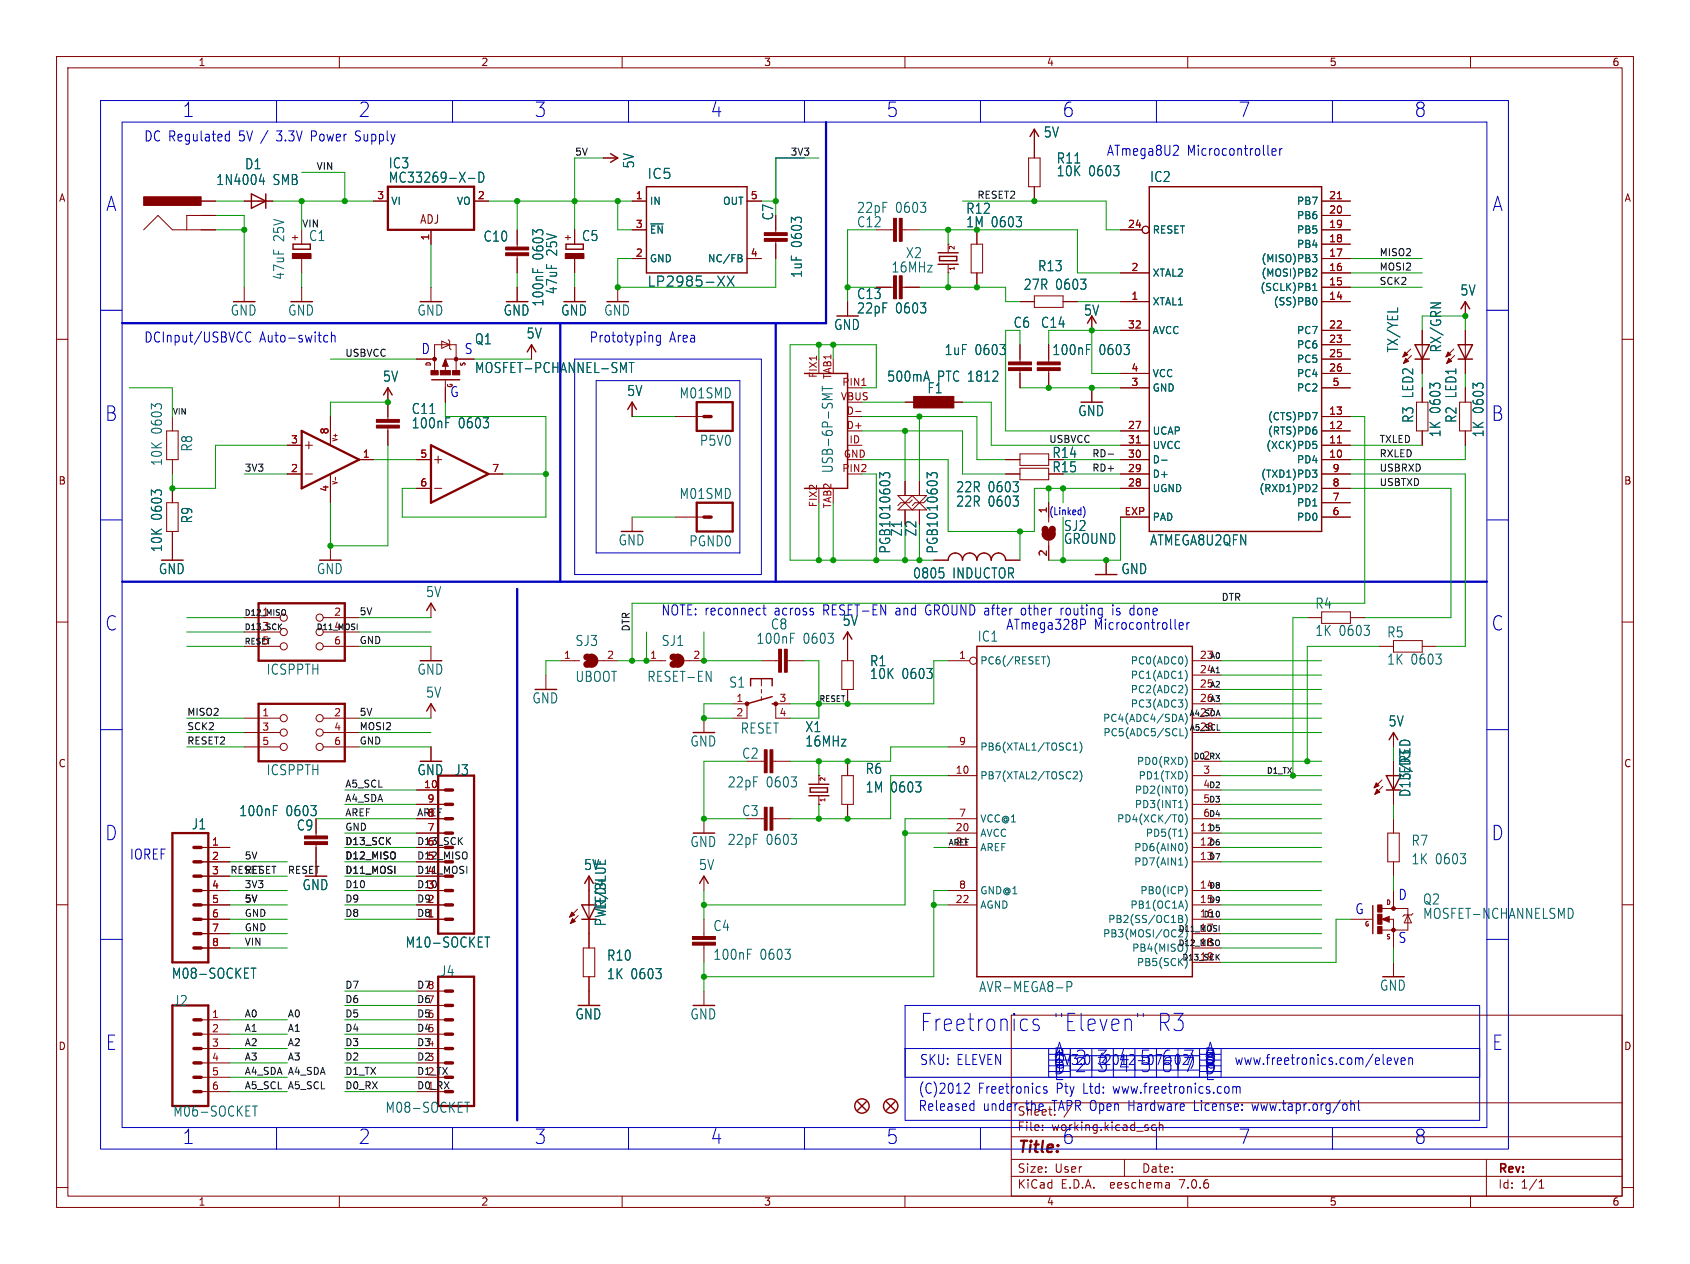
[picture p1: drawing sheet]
<svg xmlns="http://www.w3.org/2000/svg" width="299mm" height="224mm" viewBox="0 0 299 224" stroke-linecap="round" stroke-linejoin="round" font-family="sans-serif">
<defs><g id="words">
<g font-size="4.2" fill="#0000c2">
<text x="162.6" y="182.6">Freetronics</text>
<text x="186.1" y="182.6">&quot;Eleven&quot;</text>
<text x="204.4" y="182.6">R3</text>
</g>
<g font-size="3.5" fill="#0000c2">
<text x="32.2" y="20.9">1</text>
<text x="63.4" y="20.9">2</text>
<text x="94.5" y="20.9">3</text>
<text x="125.6" y="20.9">4</text>
<text x="156.7" y="20.9">5</text>
<text x="187.8" y="20.9">6</text>
<text x="218.9" y="20.9">7</text>
<text x="250.1" y="20.9">8</text>
<text x="18.7" y="37.6">A</text>
<text x="263.8" y="37.6">A</text>
<text x="18.5" y="74.7">B</text>
<text x="263.7" y="74.7">B</text>
<text x="18.5" y="111.7">C</text>
<text x="263.7" y="111.7">C</text>
<text x="18.5" y="148.8">D</text>
<text x="263.7" y="148.8">D</text>
<text x="18.7" y="185.9">E</text>
<text x="263.8" y="185.9">E</text>
<text x="186.2" y="188.2">B</text>
<text x="186.2" y="189.8">1</text>
<text x="186.3" y="191.2">E</text>
<text x="186.3" y="187.2">A</text>
<text x="190" y="189.8">2</text>
<text x="193.9" y="189.8">3</text>
<text x="197.7" y="189.8">4</text>
<text x="201.5" y="188.6">5</text>
<text x="205.3" y="188.6">6</text>
<text x="209.1" y="189.8">7</text>
<text x="212.9" y="188.2">B</text>
<text x="212.9" y="189.8">8</text>
<text x="213" y="191.2">E</text>
<text x="213" y="187.2">A</text>
<text x="32.2" y="202.5">1</text>
<text x="63.4" y="202.5">2</text>
<text x="94.5" y="202.5">3</text>
<text x="125.6" y="202.5">4</text>
<text x="156.7" y="202.5">5</text>
<text x="187.8" y="202.5">6</text>
<text x="218.9" y="202.5">7</text>
<text x="250.1" y="202.5">8</text>
</g>
<text font-size="2.8" fill="#840000" x="179.8" y="204.4">Title:</text>
<g font-size="2.5" fill="#0000c2">
<text x="25.4" y="25.2">DC Regulated</text>
<text x="42.3" y="25.2">5V /</text>
<text x="49.2" y="25.2">3.3V</text>
<text x="55.4" y="25.2">Power</text>
<text x="63.4" y="25.2">Supply</text>
<text x="195.6" y="27.7">ATmega8U2</text>
<text x="209.8" y="27.7">Microcontroller</text>
<text x="25.4" y="60.7">DCInput/USBVCC</text>
<text x="45.8" y="60.7">Auto-switch</text>
<text x="74.4" y="62.7">D</text>
<text x="104.1" y="60.7">Prototyping</text>
<text x="118.3" y="60.7">Area</text>
<text x="116.8" y="109">NOTE: reconnect</text>
<text x="136.9" y="109">across</text>
<text x="145.7" y="109">RESET-EN</text>
<text x="158.6" y="109">and</text>
<text x="164" y="109">GROUND after</text>
<text x="177.8" y="111.5">ATmega328P</text>
<text x="181.3" y="109">other</text>
<text x="188.4" y="109">routing</text>
<text x="193.4" y="111.5">Microcontroller</text>
<text x="197.7" y="109">is done</text>
<text x="22.9" y="152.2">IOREF</text>
<text x="239.5" y="161.8">G</text>
<text x="247.1" y="159.3">D</text>
<text x="247.1" y="166.9">S</text>
<text x="162.6" y="188.5">SKU: ELEVEN</text>
<text x="218.2" y="188.5">www.freetronics.com/eleven</text>
<text x="162.3" y="196.6">Released</text>
<text x="162.3" y="193.6">(C)2012</text>
<text x="172.9" y="193.6">Freetronics</text>
<text x="173.8" y="196.6">under</text>
<text x="181.4" y="196.6">the</text>
<text x="186.2" y="196.6">TAPR Open</text>
<text x="186.8" y="193.6">Pty</text>
<text x="191.6" y="193.6">Ltd:</text>
<text x="197.1" y="193.6">www.freetronics.com</text>
<text x="199.9" y="196.6">Hardware</text>
<text x="211.7" y="196.6">License:</text>
<text x="222.1" y="196.6">www.tapr.org/ohl</text>
</g>
<g font-size="2.5" fill="#006464">
<text x="68.6" y="30">IC3</text>
<text x="112.3" y="29.9" transform="rotate(-90 112.3 29.9)">5V</text>
<text x="184.5" y="24.5">5V</text>
<text x="186.7" y="29.1">R11</text>
<text x="38.2" y="32.9">1N4004</text>
<text x="43.2" y="30.1">D1</text>
<text x="48.2" y="32.9">SMB</text>
<text x="68.6" y="32.5">MC33269-X-D</text>
<text x="114.4" y="31.9">IC5</text>
<text x="186.7" y="31.4">10K</text>
<text x="192.4" y="31.4">0603</text>
<text x="203.3" y="32.4">IC2</text>
<text x="136.9" y="39.1" transform="rotate(-90 136.9 39.1)">C7</text>
<text x="151.4" y="40.4">C12</text>
<text x="151.4" y="37.9">22pF</text>
<text x="158.3" y="37.9">0603</text>
<text x="170.7" y="38">R12</text>
<text x="50.5" y="42.8" transform="rotate(-90 50.5 42.8)">25V</text>
<text x="54.5" y="42.8">C1</text>
<text x="85.4" y="42.9">C10</text>
<text x="96.3" y="46" transform="rotate(-90 96.3 46)">0603</text>
<text x="98.7" y="45.3" transform="rotate(-90 98.7 45.3)">25V</text>
<text x="102.8" y="42.8">C5</text>
<text x="142" y="43.8" transform="rotate(-90 142 43.8)">0603</text>
<text x="160.1" y="45.9">X2</text>
<text x="50.5" y="49.6" transform="rotate(-90 50.5 49.6)">47uF</text>
<text x="98.7" y="52.1" transform="rotate(-90 98.7 52.1)">47uF</text>
<text x="114.4" y="50.9">LP2985-XX</text>
<text x="142" y="49.2" transform="rotate(-90 142 49.2)">1uF</text>
<text x="151.4" y="53.1">C13</text>
<text x="157.5" y="48.4">16MHz</text>
<text x="180.9" y="51.5">27R</text>
<text x="183.4" y="48.2">R13</text>
<text x="186.6" y="51.5">0603</text>
<text x="258.1" y="52.5">5V</text>
<text x="40.7" y="56">GND</text>
<text x="50.9" y="56">GND</text>
<text x="73.7" y="56">GND</text>
<text x="89" y="56">GND</text>
<text x="96.3" y="54.3" transform="rotate(-90 96.3 54.3)">100nF</text>
<text x="99.1" y="56">GND</text>
<text x="106.7" y="56">GND</text>
<text x="147.4" y="58.6">GND</text>
<text x="151.4" y="55.6">22pF</text>
<text x="158.3" y="55.6">0603</text>
<text x="179.1" y="58.2">C6</text>
<text x="184" y="58.2">C14</text>
<text x="191.6" y="56">5V</text>
<text x="83.9" y="61.1">Q1</text>
<text x="93" y="60.1">5V</text>
<text x="166.9" y="63">1uF</text>
<text x="172.3" y="63">0603</text>
<text x="194.3" y="63">0603</text>
<text x="247.4" y="62.4" transform="rotate(-90 247.4 62.4)">TX/YEL</text>
<text x="255" y="62.4" transform="rotate(-90 255 62.4)">RX/GRN</text>
<text x="67.6" y="67.7">5V</text>
<text x="83.9" y="66.2">MOSFET-PCHANNEL-SMT</text>
<text x="110.8" y="70.2">5V</text>
<text x="120" y="70.7">M01SMD</text>
<text x="156.8" y="67.7">500mA</text>
<text x="163.9" y="69.8">F1</text>
<text x="165.7" y="67.7">PTC 1812</text>
<text x="28.8" y="76.8" transform="rotate(-90 28.8 76.8)">0603</text>
<text x="72.7" y="76">100nF</text>
<text x="72.7" y="73.4">C11</text>
<text x="81" y="76">0603</text>
<text x="190.6" y="73.8">GND</text>
<text x="250.1" y="74.9" transform="rotate(-90 250.1 74.9)">R3 LED2</text>
<text x="254.9" y="77.4" transform="rotate(-90 254.9 77.4)">1K 0603</text>
<text x="257.7" y="74.9" transform="rotate(-90 257.7 74.9)">R2 LED1</text>
<text x="262.5" y="77.4" transform="rotate(-90 262.5 77.4)">1K 0603</text>
<text x="28.8" y="82.5" transform="rotate(-90 28.8 82.5)">10K</text>
<text x="34.2" y="80" transform="rotate(-90 34.2 80)">R8</text>
<text x="123.6" y="79.1">P5V0</text>
<text x="147.5" y="83.8" transform="rotate(-90 147.5 83.8)">USB-6P-SMT</text>
<text x="120" y="88.5">M01SMD</text>
<text x="169" y="87.3">22R</text>
<text x="169" y="89.8">22R</text>
<text x="174.7" y="87.3">0603</text>
<text x="174.7" y="89.8">0603</text>
<text x="28.8" y="92" transform="rotate(-90 28.8 92)">0603</text>
<text x="34.2" y="92.7" transform="rotate(-90 34.2 92.7)">R9</text>
<text x="159.7" y="94.9" transform="rotate(-90 159.7 94.9)">Z1</text>
<text x="162.2" y="94.9" transform="rotate(-90 162.2 94.9)">Z2</text>
<text x="188" y="94.1">SJ2</text>
<text x="28" y="101.7">GND</text>
<text x="28.8" y="97.7" transform="rotate(-90 28.8 97.7)">10K</text>
<text x="55.9" y="101.7">GND</text>
<text x="109.3" y="96.7">GND</text>
<text x="121.8" y="96.8">PGND0</text>
<text x="157.6" y="98" transform="rotate(-90 157.6 98)">PGB1010603</text>
<text x="166" y="98" transform="rotate(-90 166 98)">PGB1010603</text>
<text x="188" y="96.4">GROUND</text>
<text x="198.2" y="101.7">GND</text>
<text x="203.3" y="96.7">ATMEGA8U2QFN</text>
<text x="75.2" y="105.8">5V</text>
<text x="161.3" y="102.5">0805</text>
<text x="168.4" y="102.5">INDUCTOR</text>
<text x="232.5" y="107.9">R4</text>
<text x="136.2" y="111.5">C8</text>
<text x="148.9" y="110.9">5V</text>
<text x="172.8" y="113.7">IC1</text>
<text x="232.5" y="112.7">1K 0603</text>
<text x="245.2" y="112.9">R5</text>
<text x="47" y="119.5">ICSPPTH</text>
<text x="73.7" y="119.5">GND</text>
<text x="101.7" y="114.4">SJ3</text>
<text x="116.9" y="114.4">SJ1</text>
<text x="133.7" y="114.1">100nF</text>
<text x="141.9" y="114.1">0603</text>
<text x="153.7" y="118">R1</text>
<text x="245.2" y="117.7">1K 0603</text>
<text x="75.2" y="123.6">5V</text>
<text x="94" y="124.6">GND</text>
<text x="101.7" y="120.8">UBOOT</text>
<text x="114.4" y="120.8">RESET-EN</text>
<text x="128.8" y="121.8">S1</text>
<text x="153.7" y="120.3">10K</text>
<text x="159.4" y="120.3">0603</text>
<text x="130.9" y="129.9">RESET</text>
<text x="142.3" y="129.7">X1</text>
<text x="245.4" y="128.7">5V</text>
<text x="47" y="137.3">ICSPPTH</text>
<text x="73.7" y="137.3">GND</text>
<text x="80.3" y="137.3">J3</text>
<text x="122" y="132.2">GND</text>
<text x="131.1" y="134.4">C2</text>
<text x="142.3" y="132.2">16MHz</text>
<text x="153" y="137.1">R6</text>
<text x="128.6" y="139.5">22pF</text>
<text x="135.4" y="139.5">0603</text>
<text x="153" y="140.4">1M 0603</text>
<text x="249.6" y="141" transform="rotate(-90 249.6 141)">D13/RED</text>
<text x="249.6" y="138.1" transform="rotate(-90 249.6 138.1)">LED3</text>
<text x="33.8" y="146.9">J1</text>
<text x="42.2" y="144.5">100nF</text>
<text x="50.5" y="144.5">0603</text>
<text x="52.4" y="147.1">C9</text>
<text x="128.6" y="149.6">22pF</text>
<text x="131.1" y="144.5">C3</text>
<text x="135.4" y="149.6">0603</text>
<text x="249.5" y="149.8">R7</text>
<text x="103.2" y="154.1">5V</text>
<text x="122" y="150">GND</text>
<text x="123.5" y="154.1">5V</text>
<text x="249.5" y="153.1">1K 0603</text>
<text x="53.4" y="157.6">GND</text>
<text x="107.3" y="161" transform="rotate(-90 107.3 161)">LED4</text>
<text x="251.5" y="160.2">Q2</text>
<text x="71.6" y="167.8">M10-SOCKET</text>
<text x="107.3" y="163.9" transform="rotate(-90 107.3 163.9)">PWR/BLUE</text>
<text x="126" y="164.9">C4</text>
<text x="251.5" y="162.7">MOSFET-NCHANNELSMD</text>
<text x="30.3" y="173.3">M08-SOCKET</text>
<text x="77.7" y="172.9">J4</text>
<text x="107.2" y="170.1">R10</text>
<text x="107.2" y="173.4">1K 0603</text>
<text x="126" y="169.9">100nF</text>
<text x="134.3" y="169.9">0603</text>
<text x="30.5" y="178.1">J2</text>
<text x="173" y="175.7">AVR-MEGA8-P</text>
<text x="243.9" y="175.4">GND</text>
<text x="101.7" y="180.5">GND</text>
<text x="122" y="180.5">GND</text>
<text x="30.5" y="197.7">M06-SOCKET</text>
<text x="68.1" y="197">M08-SOCKET</text>
</g>
<text font-size="2.5" fill="#009600" x="170.7" y="40.4">1M 0603</text>
<g font-size="2.5" fill="#840000">
<text x="82" y="62.7">S</text>
<text x="186" y="63">100nF</text>
<text x="79.5" y="70.4">G</text>
<text x="186" y="81.2">R14</text>
<text x="186" y="83.7">R15</text>
</g>
<g font-size="2.1" fill="#840000">
<text x="74.2" y="39.8">ADJ</text>
<text x="179.8" y="200.2">File:</text>
<text x="185.9" y="200.2">working.kicad_sch</text>
<text x="179.8" y="207.6">Size:</text>
<text x="186.5" y="207.6">User</text>
<text x="201.8" y="207.6">Date:</text>
<text x="264.8" y="207.8">Rev:</text>
<text x="179.8" y="210.4">KiCad</text>
<text x="187.5" y="210.4">E.D.A.</text>
<text x="196.4" y="210.4">eeschema</text>
<text x="208.8" y="210.4">7.0.6</text>
<text x="264.8" y="210.4">Id:</text>
<text x="268.9" y="210.4">1/1</text>
</g>
<g font-size="2.1" fill="#0000c2">
<text x="179.8" y="197.5">Sheet:</text>
<text x="188" y="197.5">/</text>
</g>
<g font-size="1.8" fill="#840000">
<text x="35" y="11.9">1</text>
<text x="85" y="11.9">2</text>
<text x="135" y="11.9">3</text>
<text x="185" y="11.9">4</text>
<text x="235" y="11.9">5</text>
<text x="285" y="11.9">6</text>
<text x="10.3" y="35.9">A</text>
<text x="287.1" y="35.9">A</text>
<text x="52.9" y="42.8" transform="rotate(-90 52.9 42.8)">+</text>
<text x="101.2" y="42.8" transform="rotate(-90 101.2 42.8)">+</text>
<text x="10.3" y="85.9">B</text>
<text x="287.1" y="85.9">B</text>
<text x="10.3" y="135.9">C</text>
<text x="287.1" y="135.9">C</text>
<text x="10.3" y="185.9">D</text>
<text x="287.1" y="185.9">D</text>
<text x="35" y="213.4">1</text>
<text x="85" y="213.4">2</text>
<text x="135" y="213.4">3</text>
<text x="185" y="213.4">4</text>
<text x="235" y="213.4">5</text>
<text x="285" y="213.4">6</text>
</g>
<g font-size="1.8" fill="#a90000">
<text x="66.6" y="35.3">3</text>
<text x="84.4" y="35.3">2</text>
<text x="112.3" y="35.3">1</text>
<text x="132.6" y="35.3">5</text>
<text x="234.9" y="35.3">21</text>
<text x="112.3" y="40.4">3</text>
<text x="199.3" y="40.4">24</text>
<text x="234.9" y="40.4">19</text>
<text x="234.9" y="37.8">20</text>
<text x="75.9" y="42.6" transform="rotate(-90 75.9 42.6)">1</text>
<text x="112.3" y="45.5">2</text>
<text x="132.6" y="45.5">4</text>
<text x="234.9" y="45.5">17</text>
<text x="234.9" y="42.9">18</text>
<text x="200" y="53.1">1</text>
<text x="200" y="48">2</text>
<text x="234.9" y="53.1">14</text>
<text x="234.9" y="50.5">15</text>
<text x="234.9" y="48">16</text>
<text x="199.3" y="58.2">32</text>
<text x="234.9" y="58.2">22</text>
<text x="200" y="65.8">4</text>
<text x="234.9" y="60.7">23</text>
<text x="234.9" y="63.2">25</text>
<text x="234.9" y="65.8">26</text>
<text x="144.5" y="66.9" transform="rotate(-90 144.5 66.9)">FIX1</text>
<text x="147.1" y="67.1" transform="rotate(-90 147.1 67.1)">TAB1</text>
<text x="148.6" y="70.9">VBUS</text>
<text x="148.8" y="68.3">PIN1</text>
<text x="200" y="68.3">3</text>
<text x="235.5" y="68.3">5</text>
<text x="58.2" y="76.9" transform="rotate(-90 58.2 76.9)">8</text>
<text x="149.6" y="75.9">D+</text>
<text x="149.6" y="73.4">D-</text>
<text x="199.3" y="75.9">27</text>
<text x="234.9" y="75.9">12</text>
<text x="234.9" y="73.4">13</text>
<text x="51.4" y="83.6">2</text>
<text x="51.4" y="78.5">3</text>
<text x="64.1" y="81">1</text>
<text x="74.2" y="81">5</text>
<text x="86.9" y="83.6">7</text>
<text x="148.8" y="83.6">PIN2</text>
<text x="149.1" y="81">GND</text>
<text x="150.1" y="78.5">ID</text>
<text x="199.3" y="83.6">29</text>
<text x="199.3" y="81">30</text>
<text x="199.3" y="78.5">31</text>
<text x="234.9" y="81">10</text>
<text x="234.9" y="78.5">11</text>
<text x="235.5" y="83.6">9</text>
<text x="58.2" y="87.1" transform="rotate(-90 58.2 87.1)">4</text>
<text x="74.2" y="86.1">6</text>
<text x="144.5" y="89.8" transform="rotate(-90 144.5 89.8)">FIX2</text>
<text x="147.1" y="90" transform="rotate(-90 147.1 90)">TAB2</text>
<text x="199.3" y="86.1">28</text>
<text x="235.5" y="88.6">7</text>
<text x="235.5" y="86.1">8</text>
<text x="185.2" y="90.9" transform="rotate(-90 185.2 90.9)">1</text>
<text x="198.7" y="91.2">EXP</text>
<text x="235.5" y="91.2">6</text>
<text x="185.2" y="98.5" transform="rotate(-90 185.2 98.5)">2</text>
<text x="59" y="109">2</text>
<text x="59" y="114">6</text>
<text x="99.6" y="116.6">1</text>
<text x="107.2" y="116.6">2</text>
<text x="114.9" y="116.6">1</text>
<text x="122.5" y="116.6">2</text>
<text x="169.5" y="116.6">1</text>
<text x="212" y="116.6">23</text>
<text x="212" y="119.1">24</text>
<text x="130.1" y="124.2">1</text>
<text x="137.7" y="124.2">3</text>
<text x="212" y="121.7">25</text>
<text x="212" y="124.2">26</text>
<text x="46.3" y="126.7">1</text>
<text x="46.3" y="129.3">3</text>
<text x="46.3" y="131.8">5</text>
<text x="59" y="126.7">2</text>
<text x="59" y="129.3">4</text>
<text x="59" y="131.8">6</text>
<text x="130.1" y="126.7">2</text>
<text x="137.7" y="126.7">4</text>
<text x="169.5" y="131.8">9</text>
<text x="168.9" y="136.9">10</text>
<text x="212.7" y="136.9">3</text>
<text x="74.9" y="139.4">10</text>
<text x="75.5" y="142">9</text>
<text x="37.4" y="149.6">1</text>
<text x="75.5" y="149.6">6</text>
<text x="75.5" y="147.1">7</text>
<text x="75.5" y="144.5">8</text>
<text x="168.9" y="147.1">20</text>
<text x="169.5" y="144.5">7</text>
<text x="212" y="147.1">11</text>
<text x="212" y="149.6">12</text>
<text x="37.4" y="152.1">2</text>
<text x="37.4" y="154.7">3</text>
<text x="75.5" y="154.7">4</text>
<text x="75.5" y="152.1">5</text>
<text x="212" y="152.1">13</text>
<text x="37.4" y="157.2">4</text>
<text x="37.4" y="159.8">5</text>
<text x="75.5" y="157.2">3</text>
<text x="75.5" y="159.8">2</text>
<text x="168.9" y="159.8">22</text>
<text x="169.5" y="157.2">8</text>
<text x="212" y="157.2">14</text>
<text x="212" y="159.8">15</text>
<text x="37.4" y="162.3">6</text>
<text x="37.4" y="164.8">7</text>
<text x="37.4" y="167.4">8</text>
<text x="75.5" y="162.3">1</text>
<text x="37.4" y="180.1">1</text>
<text x="37.4" y="182.6">2</text>
<text x="37.4" y="185.2">3</text>
<text x="37.4" y="187.7">4</text>
<text x="37.4" y="190.2">5</text>
<text x="37.4" y="192.8">6</text>
</g>
<g font-size="1.8" fill="#006464">
<text x="69.1" y="36.4">VI</text>
<text x="80.7" y="36.4">VO</text>
<text x="114.8" y="36.4">IN</text>
<text x="114.8" y="41.5">~{EN}</text>
<text x="127.7" y="36.4">OUT</text>
<text x="203.7" y="41.5">RESET</text>
<text x="229.2" y="41.5">PB5</text>
<text x="229.2" y="39">PB6</text>
<text x="229.2" y="36.4">PB7</text>
<text x="114.8" y="46.6">GND</text>
<text x="125.1" y="46.6">NC/FB</text>
<text x="222.9" y="46.6">(MISO)PB3</text>
<text x="229.2" y="44">PB4</text>
<text x="203.7" y="49.1">XTAL2</text>
<text x="222.7" y="51.7">(SCLK)PB1</text>
<text x="222.9" y="49.1">(MOSI)PB2</text>
<text x="203.7" y="54.2">XTAL1</text>
<text x="203.7" y="59.3">AVCC</text>
<text x="225.1" y="54.2">(SS)PB0</text>
<text x="229.2" y="59.3">PC7</text>
<text x="229.2" y="61.8">PC6</text>
<text x="229.2" y="64.4">PC5</text>
<text x="203.7" y="69.4">GND</text>
<text x="203.7" y="66.9">VCC</text>
<text x="229.2" y="66.9">PC4</text>
<text x="229.2" y="69.4">PC2</text>
<text x="203.7" y="77.1">UCAP</text>
<text x="224.1" y="77.1">(RTS)PD6</text>
<text x="224.1" y="74.5">(CTS)PD7</text>
<text x="203.7" y="82.1">D-</text>
<text x="203.7" y="79.6">UVCC</text>
<text x="223.8" y="79.6">(XCK)PD5</text>
<text x="229.2" y="82.1">PD4</text>
<text x="203.7" y="87.2">UGND</text>
<text x="203.7" y="84.7">D+</text>
<text x="222.6" y="87.2">(RXD1)PD2</text>
<text x="222.9" y="84.7">(TXD1)PD3</text>
<text x="229.2" y="89.8">PD1</text>
<text x="203.7" y="92.3">PAD</text>
<text x="229.2" y="92.3">PD0</text>
<text x="173.2" y="117.7">PC6(/RESET)</text>
<text x="199.8" y="117.7">PC0(ADC0)</text>
<text x="199.8" y="120.2">PC1(ADC1)</text>
<text x="199.8" y="122.8">PC2(ADC2)</text>
<text x="199.8" y="125.3">PC3(ADC3)</text>
<text x="194.9" y="127.9">PC4(ADC4/SDA)</text>
<text x="195" y="130.4">PC5(ADC5/SCL)</text>
<text x="173.2" y="132.9">PB6(XTAL1/TOSC1)</text>
<text x="200.9" y="135.5">PD0(RXD)</text>
<text x="173.2" y="138">PB7(XTAL2/TOSC2)</text>
<text x="200.6" y="140.6">PD2(INT0)</text>
<text x="200.6" y="143.1">PD3(INT1)</text>
<text x="201.2" y="138">PD1(TXD)</text>
<text x="173.2" y="148.2">AVCC</text>
<text x="173.2" y="145.6">VCC@1</text>
<text x="197.4" y="145.6">PD4(XCK/T0)</text>
<text x="202.5" y="148.2">PD5(T1)</text>
<text x="173.2" y="150.7">AREF</text>
<text x="200.4" y="150.7">PD6(AIN0)</text>
<text x="200.4" y="153.3">PD7(AIN1)</text>
<text x="173.2" y="160.9">AGND</text>
<text x="173.2" y="158.3">GND@1</text>
<text x="199.8" y="160.9">PB1(OC1A)</text>
<text x="201.5" y="158.3">PB0(ICP)</text>
<text x="194.9" y="166">PB3(MOSI/OC2)</text>
<text x="195.8" y="163.4">PB2(SS/OC1B)</text>
<text x="200.1" y="168.5">PB4(MISO)</text>
<text x="200.9" y="171">PB5(SCK)</text>
</g>
<text font-size="1.8" fill="#0000c2" x="185.4" y="91.2">(Linked)</text>
<g font-size="1.8" fill="#0f0f0f">
<text x="46.3" y="109">1</text>
<text x="46.3" y="111.5">3</text>
<text x="59" y="111.5">4</text>
<text x="46.3" y="114">5</text>
<text x="212" y="126.7">27</text>
<text x="212" y="129.3">28</text>
<text x="212.7" y="134.4">2</text>
<text x="212.7" y="139.4">4</text>
<text x="212.7" y="142">5</text>
<text x="168.9" y="149.6">21</text>
<text x="212.7" y="144.5">6</text>
<text x="212" y="162.3">16</text>
<text x="212" y="164.8">17</text>
<text x="212" y="167.4">18</text>
<text x="212" y="169.9">19</text>
<text x="75.5" y="190.2">2</text>
<text x="75.5" y="192.8">1</text>
</g>
<g font-size="1.7" fill="#0f0f0f">
<text x="101.6" y="27.6">5V</text>
<text x="139.7" y="27.6">3V3</text>
<text x="55.9" y="30.1">VIN</text>
<text x="172.7" y="35.2">RESET2</text>
<text x="53.3" y="40.3">VIN</text>
<text x="243.8" y="45.4">MISO2</text>
<text x="243.8" y="47.9">MOSI2</text>
<text x="243.8" y="50.5">SCK2</text>
<text x="61" y="63.2">USBVCC</text>
<text x="43.2" y="83.5">3V3</text>
<text x="185.4" y="78.4">USBVCC</text>
<text x="193" y="83.5">RD+</text>
<text x="193" y="80.9">RD-</text>
<text x="243.8" y="80.9">RXLED</text>
<text x="243.8" y="83.5">USBRXD</text>
<text x="243.8" y="78.4">TXLED</text>
<text x="243.8" y="86">USBTXD</text>
<text x="215.9" y="106.3">DTR</text>
<text x="63.5" y="108.9">5V</text>
<text x="63.5" y="114">GND</text>
<text x="111.4" y="111.8" transform="rotate(-90 111.4 111.8)">DTR</text>
<text x="33" y="131.7">RESET2</text>
<text x="33" y="129.2">SCK2</text>
<text x="33" y="126.7">MISO2</text>
<text x="63.5" y="131.7">GND</text>
<text x="63.5" y="129.2">MOSI2</text>
<text x="63.5" y="126.7">5V</text>
<text x="61" y="139.4">A5_SCL</text>
<text x="61" y="141.9">A4_SDA</text>
<text x="61" y="144.4">AREF</text>
<text x="61" y="149.5">D13_SCK</text>
<text x="61" y="147">GND</text>
<text x="73.7" y="144.4">AREF</text>
<text x="73.7" y="149.5">D13_SCK</text>
<text x="40.6" y="154.6">RESET</text>
<text x="43.2" y="152.1">5V</text>
<text x="43.2" y="154.6">RESET</text>
<text x="50.8" y="154.6">RESET</text>
<text x="61" y="152.1">D12_MISO</text>
<text x="61" y="154.6">D11_MOSI</text>
<text x="73.7" y="152.1">D12_MISO</text>
<text x="73.7" y="154.6">D11_MOSI</text>
<text x="43.2" y="157.1">3V3</text>
<text x="43.2" y="159.7">5V</text>
<text x="61" y="157.1">D10</text>
<text x="61" y="159.7">D9</text>
<text x="73.7" y="159.7">D92</text>
<text x="73.7" y="157.1">D10</text>
<text x="43.2" y="167.3">VIN</text>
<text x="43.2" y="164.8">GND</text>
<text x="43.2" y="162.2">GND</text>
<text x="61" y="162.2">D8</text>
<text x="73.7" y="162.2">D81</text>
<text x="43.2" y="180">A0</text>
<text x="50.8" y="180">A0</text>
<text x="61" y="180">D5</text>
<text x="61" y="177.5">D6</text>
<text x="61" y="174.9">D7</text>
<text x="73.7" y="174.9">D78</text>
<text x="73.7" y="177.5">D67</text>
<text x="73.7" y="180">D56</text>
<text x="43.2" y="182.5">A1</text>
<text x="43.2" y="185.1">A2</text>
<text x="50.8" y="185.1">A2</text>
<text x="50.8" y="182.5">A1</text>
<text x="61" y="185.1">D3</text>
<text x="61" y="182.5">D4</text>
<text x="73.7" y="185.1">D34</text>
<text x="73.7" y="182.5">D45</text>
<text x="43.2" y="190.2">A4_SDA A4_SDA</text>
<text x="43.2" y="187.6">A3</text>
<text x="50.8" y="187.6">A3</text>
<text x="61" y="187.6">D2</text>
<text x="61" y="190.2">D1_TX</text>
<text x="73.7" y="190.2">D1_TX</text>
<text x="73.7" y="187.6">D23</text>
<text x="43.2" y="192.7">A5_SCL A5_SCL</text>
<text x="61" y="192.7">D0_RX</text>
<text x="73.7" y="192.7">D0_RX</text>
</g>
<g font-size="1.4" fill="#0f0f0f">
<text x="30.5" y="73.4">VIN</text>
<text x="43.2" y="108.9">D12_MISO</text>
<text x="43.2" y="111.5">D13_SCK</text>
<text x="55.8" y="111.5">D11_MOSI</text>
<text x="43.2" y="114">RESET</text>
<text x="213.8" y="116.6">A0</text>
<text x="213.8" y="119.1">A1</text>
<text x="144.8" y="124.2">RESET</text>
<text x="213.8" y="121.6">A2</text>
<text x="213.8" y="124.2">A3</text>
<text x="210.2" y="126.7">A4_SDA</text>
<text x="210.2" y="129.3">A5_SCL</text>
<text x="210.9" y="134.3">D0_RX</text>
<text x="223.8" y="136.9">D1_TX</text>
<text x="213.7" y="142">D3</text>
<text x="213.7" y="139.4">D2</text>
<text x="167.6" y="149.6">AREF</text>
<text x="213.7" y="149.6">D6</text>
<text x="213.7" y="144.5">D4</text>
<text x="213.7" y="147">D5</text>
<text x="213.7" y="152.1">D7</text>
<text x="213.7" y="157.2">D8</text>
<text x="213.7" y="159.7">D9</text>
<text x="208.2" y="167.4">D12_MISO</text>
<text x="208.2" y="164.8">D11_MOSI</text>
<text x="212.7" y="162.3">D10</text>
<text x="208.9" y="169.9">D13_SCK</text>
</g>
<g font-size="1.2" fill="#840000">
<text x="169" y="48" transform="rotate(-90 169 48)">1</text>
<text x="169" y="44.3" transform="rotate(-90 169 44.3)">2</text>
<text x="146.1" y="141.9" transform="rotate(-90 146.1 141.9)">1</text>
<text x="146.1" y="138.3" transform="rotate(-90 146.1 138.3)">2</text>
</g>
<g font-size="1.1" fill="#840000">
<text x="76.4" y="64.9" transform="rotate(-90 76.4 64.9)">D</text>
<text x="82.5" y="64.9" transform="rotate(-90 82.5 64.9)">S</text>
<text x="59.9" y="78.2" transform="rotate(-90 59.9 78.2)">V+</text>
<text x="59.9" y="85.8" transform="rotate(-90 59.9 85.8)">V-</text>
<text x="245" y="160.2">D</text>
<text x="241.2" y="164">G</text>
<text x="245" y="166.3">S</text>
</g>
<text font-size="1.1" fill="#0000c2" x="80.2" y="68.7" transform="rotate(-90 80.2 68.7)">G</text>
</g></defs>
<g fill="none" stroke="#840000" stroke-width=".18">
<path d="M10 10h278.8v203.5h-278.8zM12 12h274.8v199.5h-274.8zM60 10v2M110 10v2M160 10v2M210 10v2M260 10v2M35.6 35.6h2.5M38.1 38.1h-5.1v2.5M43.2 35.6h5.1M66 35.6h2.6M83.8 35.6h2.6"/>
<path d="M106.7 27.9h2.5M111.8 35.6h2.5M132.1 35.6h2.5M137.2 38.1v3M181.9 27.9h2v5.1h-2zM182.9 22.9v5M182.9 33v2.6M233.7 35.6h5.1M233.7 38.1h5.1M10 60h2M25.4 40.6l2.5-2.5 2.6 2.5h7.6M43.2 50.8v2.5"/>
<path d="M53.3 40.6v2.6M53.3 45.7v2.6M53.3 50.8v2.5M76.2 40.6v2.6M76.2 50.8v2.5M91.4 40.6v3.1M91.4 45.2v3.1M91.4 50.8v2.5M101.6 40.6v2.6M101.6 45.7v2.6M101.6 50.8v2.5M109.2 50.8v2.5"/>
<path d="M111.8 45.7h2.5M111.8 40.6h2.5M132.1 45.7h2.5M137.2 42.7v3M149.9 53.3v2.6M154.9 40.6h3.1M154.9 50.8h3.1M159.5 40.6h3.1M159.5 50.8h3.1M167.6 48.3h.1M167.6 43.2h.1M167.6 43.2v1.5"/>
<path d="M167.6 46.7v1.6M171.7 43.2h2v5.1h-2zM172.7 40.6v2.6M172.7 48.3v2.5M180.3 53.3h2.6M182.9 52.3h5.1v2.1h-5.1zM188 53.3h2.5M193 55.9v2.5M198.1 40.6h3.8M198.1 48.3h5.1M198.1 53.3h5.1M198.1 58.4h5.1"/>
<path d="M233.7 45.7h5.1M233.7 40.6h5.1M233.7 50.8h5.1M233.7 48.3h5.1M233.7 43.2h5.1M233.7 53.3h5.1M233.7 58.4h5.1M251.5 58.4v7.6M259.1 53.3v2.6M259.1 58.4v7.6M286.8 60h2M29.5 76.2h2v5.1h-2z"/>
<path d="M30.5 73.7v2.5M50.8 78.7h2.5M54 78.7h1.2M54.6 78.1v1.3M58.4 73.7v5M68.6 68.6v5.6M68.6 75.7v3M73.7 63.5h3.1M76.8 65.5v-4.5h3.8v4.5M78.1 60.3l1.4 .7-1.4 .6zM78.7 63.5h2.6M78.7 64.6v.9"/>
<path d="M78.7 67.3v1.3M78.7 63.5l.5 1.3h-1zM79.2 60.1l.3 .2v1.3l.3 .2M94 61v2.5M111.8 71.1v2.6M119.4 73.7h5.1M149.9 78.7h2.5M149.9 73.7h2.5M160 71.1h2.6M167.6 71.1h2.6M180.3 61v3M180.3 65.5v3.1"/>
<path d="M185.4 63.5v.5M185.4 65.5v3.1M193 68.6v2.5M198.1 76.2h5.1M198.1 78.7h5.1M198.1 66h5.1M198.1 68.6h5.1M233.7 76.2h5.1M233.7 78.7h5.1M233.7 73.7h5.1M233.7 61h5.1M233.7 63.5h5.1"/>
<path d="M233.7 66h5.1M233.7 68.6h5.1M249.4 61.7l-1.4 1.4M249.6 62.9l-1.4 1.4M250.4 71.1h2.1v5.1h-2.1zM251.5 68.6v2.5M251.5 76.2v2.5M257 61.7l-1.3 1.4M257.2 62.9l-1.4 1.4M258.1 71.1h2v5.1h-2zM259.1 68.6v2.5M259.1 76.2v2.5"/>
<path d="M29.5 88.9h2v5.1h-2zM30.5 81.3v2.5M30.5 86.4v2.5M30.5 94v5.1M50.8 83.8h2.5M54 83.8h1.2M58.4 83.8v5.1M58.4 96.5v2.6M59.3 84.4v.5M63.5 81.3h2.5M73.7 81.3h2.5M73.7 86.4h2.5"/>
<path d="M76.8 81.3h1.3M76.8 86.4h1.3M77.5 80.6v1.3M86.4 83.8h2.5M111.8 91.4v2.6M119.4 91.4h5.1M158.7 87.6h5.1l-2.5 2.6zM160 85.1v2.5M160 90.2v2.5M161.3 88.4l-.5 .5h-1.5l-.6 .5M161.3 87.6l2.5 2.6h-5.1zM162.6 85.1v2.5"/>
<path d="M162.6 90.2v2.5M163.3 88.9h-1.5l-.5 .5M165.1 99.1h2.5M177.8 81.3h2.5M177.8 99.1h2.5M177.8 83.8h2.5M180.3 80.3h5.1v2h-5.1zM180.3 82.8h5.1v2h-5.1zM185.4 88.9v3.4M185.4 95.6v3.5M195.6 99.1v2.5M198.1 81.3h5.1"/>
<path d="M198.1 83.8h5.1M198.1 86.4h5.1M198.1 91.4h5.1M233.7 81.3h5.1M233.7 88.9h5.1M233.7 83.8h5.1M233.7 86.4h5.1M233.7 91.4h5.1M10 110h2M43.2 109.2h6.3M43.2 111.8h6.3M43.2 114.3h6.3"/>
<path d="M57.1 109.2h6.4M57.1 111.8h6.4M57.1 114.3h6.4M76.2 106.7v2.5M76.2 114.3v2.5M96.5 119.4v2.5M99.1 116.8h3.4M105.8 116.8h3.4M114.3 116.8h3.4M121 116.8h3.5M134.6 116.8h3.1M139.2 116.8h3"/>
<path d="M148.8 116.8h2.1v5.1h-2.1zM149.9 111.8v5M167.6 116.8h3.8M210.8 116.8h5.1M210.8 119.4h5.1M231.1 109.2h2.6M233.7 108.2h5.1v2h-5.1zM238.8 109.2h2.5M243.8 114.3h2.6M246.4 113.3h5.1v2h-5.1zM251.5 114.3h2.5M286.8 110h2"/>
<path d="M43.2 127h6.3M43.2 129.5h6.3M43.2 132.1h6.3M57.1 127h6.4M57.1 129.5h6.4M57.1 132.1h6.4M73.7 139.7h5M76.2 124.5v2.5M76.2 132.1v2.5M124.5 127v2.5M129.5 124.5h2.6v2.5h-2.6M132.1 134.6h3"/>
<path d="M134.6 120v1.3M134.6 121.9v.7M134.6 123.2v.6M136.7 134.6h3M139.7 124.5h-2.5v2.5h2.5M144.8 137.2h.1M144.8 137.2v1.5M148.8 137.2h2.1v5h-2.1zM149.9 121.9v2.6M149.9 134.6v2.6M167.6 137.2h5.1M167.6 132.1h5.1"/>
<path d="M210.8 121.9h5.1M210.8 137.2h5.1M210.8 124.5h5.1M210.8 127h5.1M210.8 134.6h5.1M210.8 129.5h5.1M210.8 139.7h5.1M244.3 137.9l-1.3 1.4M244.5 139.1l-1.4 1.4M246.4 129.5v2.6M246.4 134.6v7.6M10 160h2"/>
<path d="M35.6 157.5h5M35.6 154.9h5M35.6 152.4h5M35.6 149.9h5M55.9 144.8v3M55.9 149.4v5.5M73.7 142.2h5M73.7 144.8h5M73.7 157.5h5M73.7 154.9h5M73.7 152.4h5M73.7 149.9h5"/>
<path d="M73.7 147.3h5M104.1 154.9v12.7M124.5 144.8v2.5M124.5 154.9v2.6M132.1 144.8h3M136.7 144.8h3M144.8 142.2h.1M144.8 140.7v1.5M149.9 142.2v2.6M167.6 144.8h5.1M167.6 157.5h5.1M167.6 149.9h5.1"/>
<path d="M167.6 147.3h5.1M210.8 142.2h5.1M210.8 144.8h5.1M210.8 157.5h5.1M210.8 152.4h5.1M210.8 149.9h5.1M210.8 147.3h5.1M245.4 147.3h2v5.1h-2zM246.4 144.8v2.5M246.4 152.4v2.5M246.4 157.5v3.2M286.8 160h2"/>
<path d="M35.6 160h5M35.6 162.6h5M35.6 167.6h5M35.6 165.1h5M73.7 160h5M73.7 162.6h5M73.7 177.8h5M73.7 175.3h5M102.1 160.8l-1.4 1.4M102.2 161.9l-1.4 1.4M103.1 167.6h2.1v5.1h-2.1zM104.1 172.7v5.1"/>
<path d="M124.5 162.6v3M124.5 167.1v3.1M124.5 175.3v2.5M167.6 160h5.1M178.8 179.5h108v32h-108zM210.8 160h5.1M210.8 162.6h5.1M210.8 167.6h5.1M210.8 165.1h5.1M210.8 170.2h5.1M241.3 162.6h1.3M244.3 162.6l1.3-.5v1z"/>
<path d="M244.4 160.7h4.5v3.8M245.5 162.6h.9v1.9h-2.1M246.4 170.2v2.5M248.9 161.8l.7 1.4h-1.3zM249.8 161.5l-.2 .3h-1.3l-.3 .3M35.6 193h5M35.6 190.5h5M35.6 188h5M35.6 185.4h5M35.6 182.9h5M35.6 180.3h5M73.7 193h5"/>
<path d="M73.7 190.5h5M73.7 188h5M73.7 185.4h5M73.7 182.9h5M73.7 180.3h5M178.8 195h108M184.3 199.8v.1M184.3 199v.1M204.3 199l-.4-.1-.3 .3v.4l.2 .2h.5M205 199l.2-.1 .3 .1 .1 .9M205 198.4v1.5M10 210h2"/>
<path d="M60 211.5v2M110 211.5v2M160 211.5v2M178.8 208h108M178.8 205h108M178.8 201h108M198.8 205v3M206.7 209.2l.1 .9M206.8 210l-.2 .1M206.8 209.5h-.2M210 211.5v2M260 211.5v2"/>
<path d="M262.8 205v6.5M272.1 210.1h.9M272.1 209l.4-.4v1.5M286.8 210h2"/>
<circle cx="202.6" cy="40.6" r=".63"/>
<circle cx="50.2" cy="111.8" r=".63"/>
<circle cx="50.2" cy="114.3" r=".63"/>
<circle cx="50.2" cy="109.2" r=".63"/>
<circle cx="56.5" cy="114.3" r=".63"/>
<circle cx="56.5" cy="109.2" r=".63"/>
<circle cx="56.5" cy="111.8" r=".63"/>
<circle cx="172.1" cy="116.8" r=".63"/>
<circle cx="50.2" cy="127" r=".63"/>
<circle cx="50.2" cy="132.1" r=".63"/>
<circle cx="50.2" cy="129.5" r=".63"/>
<circle cx="56.5" cy="132.1" r=".63"/>
<circle cx="56.5" cy="129.5" r=".63"/>
<circle cx="56.5" cy="127" r=".63"/>
</g>
<g fill="none" stroke="#840000" stroke-width=".25">
<path d="M44.4 34.3l2.6 1.3-2.6 1.2zM47 34.3v2.5M107.9 27.2l1.3 .7-1.3 .8M114.3 33h17.8v15.3h-17.8zM182.1 24.1l.8-1.2 .7 1.2M203.2 33h30.5v61h-30.5zM51.8 43.2h3.1v.9h-3.1zM100.1 43.2h3v.9h-3zM165.9 46.7h3.5M165.9 44.7h3.5M166.1 45.3h3.1v.8h-3.1zM192.3 57.1l.7-1.2 .8 1.2"/>
<path d="M258.3 54.6l.8-1.3 .7 1.3M67.8 69.8l.8-1.2 .7 1.2M76.3 67.2h5M93.2 62.2l.8-1.2 .7 1.2M111 72.4l.8-1.3 .7 1.3M142.2 66h7.7v20.4h-7.7M250.2 63.5h2.5M250.2 61h2.5l-1.2 2.5zM257.8 63.5h2.5M257.8 61h2.5l-1.2 2.5zM167.6 99.1a1.27 1.27 0 0 1 1.3-1.3 1.27 1.27 0 0 1 1.3 1.3 1.27 1.27 0 0 1 1.2-1.3 1.27 1.27 0 0 1 1.3 1.3 1.27 1.27 0 0 1 1.3-1.3 1.27 1.27 0 0 1 1.3 1.3 1.27 1.27 0 0 1 1.2-1.3 1.27 1.27 0 0 1 1.3 1.3M75.4 107.9l.8-1.2 .8 1.2"/>
<path d="M149.1 113l.8-1.2 .7 1.2M172.7 114.3h38.1v58.4h-38.1zM193.7 101.6h3.8M75.4 125.7l.8-1.2 .8 1.2M132.7 121.3v-1.3h3.8v1.3M136.5 123.2l-4.4 1.3M136.5 124.5h.7M143 138.7h3.6M143.3 139.3h3v.8h-3zM245.1 139.7h2.5M245.1 137.2h2.5l-1.2 2.5zM245.6 130.8l.8-1.3 .7 1.3"/>
<path d="M103.4 156.2l.7-1.3 .8 1.3M123.7 156.2l.8-1.3 .7 1.3M143 140.7h3.6M102.9 162.6h2.5M102.9 160h2.5l-1.3 2.6zM242.7 160.1v5M151.6 194.8l1.6 1.5M153.2 194.8l-1.6 1.5M156.7 194.8l1.5 1.5M158.2 194.8l-1.5 1.5"/>
<circle cx="152.4" cy="195.6" r="1.27"/>
<circle cx="157.5" cy="195.6" r="1.27"/>
</g>
<g fill="#840000" stroke="#840000" stroke-width=".18">
<path d="M243.3 138.4l.5 .5-.8 .4z"/>
<path d="M243.5 139.6l.5 .5-.9 .4z"/>
<path d="M135.1 41.1h4.1v.6h-4.1z"/>
<path d="M135.1 42.2h4.1v.5h-4.1z"/>
<path d="M66.5 75.2h4.1v.5h-4.1z"/>
<path d="M66.5 74.2h4.1v.5h-4.1z"/>
<path d="M51.7 44.8h3.3v.9h-3.3z"/>
<path d="M25.4 34.8h10.2v1.5h-10.2z"/>
<path d="M138.7 114.8h.5v4.1h-.5z"/>
<path d="M137.7 114.8h.5v4.1h-.5z"/>
<path d="M256 62.2l.5 .5-.8 .4z"/>
<path d="M256.2 63.4l.5 .5-.9 .4z"/>
<path d="M243.6 163.8h.7v1.3h-.7z"/>
<path d="M243.6 161.7h.7v1.7h-.7z"/>
<path d="M243.6 160h.7v1.3h-.7z"/>
<path d="M136.1 132.6h.6v4.1h-.6z"/>
<path d="M135.1 132.6h.5v4.1h-.5z"/>
<path d="M136.1 142.7h.6v4.1h-.6z"/>
<path d="M135.1 142.7h.5v4.1h-.5z"/>
<path d="M53.8 148.8h4.1v.6h-4.1z"/>
<path d="M53.8 147.8h4.1v.5h-4.1z"/>
<path d="M122.4 166.6h4.1v.5h-4.1z"/>
<path d="M122.4 165.6h4.1v.5h-4.1z"/>
<path d="M101.1 161.3l.5 .5-.9 .4z"/>
<path d="M101.2 162.4l.5 .5-.9 .4z"/>
<path d="M248.4 62.2l.5 .5-.9 .4z"/>
<path d="M248.5 63.4l.5 .5-.8 .4z"/>
<path d="M159 48.8h.5v4h-.5z"/>
<path d="M158 48.8h.5v4h-.5z"/>
<path d="M159 38.6h.5v4.1h-.5z"/>
<path d="M158 38.6h.5v4.1h-.5z"/>
<path d="M161.5 70.1h7.2v2h-7.2z"/>
<path d="M178.3 65h4.1v.5h-4.1z"/>
<path d="M178.3 64h4.1v.5h-4.1z"/>
<path d="M183.4 65h4.1v.5h-4.1z"/>
<path d="M183.4 64h4.1v.5h-4.1z"/>
<path d="M99.9 44.8h3.4v.9h-3.4z"/>
<path d="M89.4 44.7h4.1v.5h-4.1z"/>
<path d="M89.4 43.7h4.1v.5h-4.1z"/>
<path d="M80 65.5h1.3v.8h-1.3z"/>
<path d="M77.9 65.5h1.7v.8h-1.7z"/>
<path d="M76.2 65.5h1.3v.8h-1.3z"/>
<circle cx="246.4" cy="164.5" r=".33"/>
<circle cx="246.4" cy="160.7" r=".33"/>
<circle cx="132.1" cy="124.5" r=".33"/>
<circle cx="137.2" cy="124.5" r=".33"/>
<circle cx="80.6" cy="63.5" r=".33"/>
<circle cx="76.8" cy="63.5" r=".33"/>
</g>
<g fill="none" stroke="#006464" stroke-width=".18">
<path d="M45.9 32h.9M46.6 31.4v1.2M82.8 31.5h1.2M84.7 30.4a.94 .94 0 0 1 .9 .7 .94 .94 0 0 1-.3 1l-.6 .1zM115 39.6h2.3M94.2 47.5v.7M126.9 48.8l1.2 1.8M128.1 48.8l-1.2 1.8M128.6 48.8l1.2 1.8M129.8 48.8l-1.2 1.8M130.9 45l.3 .3-.3 .3 .3 .2v.3l-.2 .2h-.5M232 45h.8l-.4 .5 .4 .1v.5l-.2 .2h-.4"/>
<path d="M232.1 51.4h.7M232.1 50.5l.4-.4v1.3M232.3 47.6h.4l.1 .3-.8 .9h.8M232.5 52.6a.79 .79 0 0 1 0 1.3M78.8 73.9h.7M111.2 64.1h.9M111.7 64.1v1.8M145.4 68.3v.9M145.4 68.7h1.8M147.2 69.7h-1.8l1.3 .5-1.3 .5M163.8 65.6l.5 1.8M192.1 60.9h.7"/>
<path d="M232 73h.9l-.6 1.2M232.2 78h.6M232.3 78.5h.3l.2 .3-.1 .5h-.4M232.8 76.1v.6M155.5 84.5v-.9l.7 .5a.41 .41 0 0 1 .4-.5l.6 .1 .1 .6-.1 .2M163.9 84.5v-.9l.7 .5a.41 .41 0 0 1 .3-.5l.7 .1 .1 .6-.2 .2M205.4 81.4h.9M232 83.1h.8l-.4 .5 .4 .1v.5l-.2 .2h-.4M232.3 85.7h.4l.1 .3-.8 .9h.8M124.9 118.7l.8 1.8v-1.8M139.8 112h.7M166.1 100.4h.7"/>
<path d="M166.7 101.2l.2 .2-.2 .7M184.2 116.1h.7M185.2 116a1.46 1.46 0 0 1 0 1.9M209.6 116a1.49 1.49 0 0 1 0 1.8M209.6 118.6a1.49 1.49 0 0 1 0 1.8M189.8 132.7h.7M190 136.5h.4l.1 .3-.8 .9h.8M190 131.6l.1-.2v1.3M190.9 136.3a1.46 1.46 0 0 1 0 1.9M190.9 131.2a1.46 1.46 0 0 1 0 1.9M208.5 127.2h.6M208.6 130.1h.6"/>
<path d="M208.8 126.3l.4 1.3M209.5 128.7l.3 .3M209.6 121.1a1.49 1.49 0 0 1 0 1.8M209.6 123.6a1.49 1.49 0 0 1 0 1.9M209.6 138.9a1.47 1.47 0 0 1-.1 1.9M209.6 126.2l.1 .2M209.7 134l.2 .6-.2 .8M209.8 136.8v.9M209.9 127.2l-.4 .9M209.9 129.8l-.4 .8M247.5 131.4a1.03 1.03 0 0 1 1.8 0M48.3 142.5h.8"/>
<path d="M107 152.1v.7M208.7 144.1a.68 .68 0 0 1 .4 .6 .68 .68 0 0 1-.4 .7M209.5 141.4a1.46 1.46 0 0 1 0 1.9M209.5 143.9a1.46 1.46 0 0 1 0 1.9M209.5 151.5a1.46 1.46 0 0 1 0 2M209.5 156.6a1.46 1.46 0 0 1 0 1.9M209.5 159.1a1.46 1.46 0 0 1 0 2M209.6 146.5a1.49 1.49 0 0 1 0 1.8M209.6 149a1.47 1.47 0 0 1-.1 1.9M44.4 171.2h.9M44.8 171.2v1.8M85.7 165.7h.9"/>
<path d="M86.2 165.7v1.8M132.2 167.9h.7M188.7 174.5l.7-.1 .1-.2-.1-.5-.7-.1v1.8M208.4 161.9l.6 .1 .1 .2-.3 .3M208.4 162.5h.4M208.8 162.5l.3 .2v.3l-.7 .1M209.1 165l-.8 .7h.8M209.5 161.7a1.48 1.48 0 0 1 .2 1.7M209.9 165.3l-.2 .6M209.9 167.9l-.2 .6M209.9 170.4l-.4 .8M278 160.9l.1 .5-.1 .7"/>
<path d="M44.6 195.6h.9M45.1 195.6v1.8M82.2 194.9h.8M82.6 194.9v1.8"/>
</g>
<path d="M68.6 33h15.2v7.6h-15.2zM53.3 76.2l10.2 5.1-10.2 5.1zM76.2 78.7l10.2 5.1-10.2 5.1zM123.2 71.1h6.3v5.1h-6.3zM123.2 88.9h6.3v5.1h-6.3zM45.7 106.7h15.3v10.1h-15.3zM45.7 124.5h15.3v10.1h-15.3zM77.5 137.2h6.3v27.9h-6.3zM30.5 147.3h6.3v22.9h-6.3zM30.5 177.8h6.3v17.8h-6.3zM77.5 172.7h6.3v22.9h-6.3z" fill="none" stroke="#840000" stroke-width=".41"/>
<path d="M78.7 64.4v.2h-.2l.2-.8 .3 .8M245.5 162.3l-.9 .3 .9 .2v-.2h-.3" fill="none" stroke="#840000" stroke-width=".3"/>
<g fill="none" stroke="#840000" stroke-width=".61">
<path d="M124.5 73.7h1.2M124.5 91.4h1.2M78.7 139.7h1.3M34.3 157.5h1.3M34.3 149.9h1.3M34.3 152.4h1.3M34.3 154.9h1.3M78.7 157.5h1.3M78.7 147.3h1.3M78.7 144.8h1.3M78.7 142.2h1.3M34.3 162.6h1.3"/>
<path d="M34.3 160h1.3M34.3 165.1h1.3M34.3 167.6h1.3M78.7 177.8h1.3M78.7 175.3h1.3M78.7 162.6h1.3M78.7 160h1.3M34.3 193h1.3M34.3 190.5h1.3M34.3 188h1.3M34.3 185.4h1.3M34.3 182.9h1.3"/>
<path d="M34.3 180.3h1.3M78.7 193h1.3M78.7 190.5h1.3M78.7 188h1.3M78.7 185.4h1.3M78.7 182.9h1.3M78.7 180.3h1.3"/>
</g>
<path d="M184.8 93.6a.64 .64 0 0 0 .6 .6 .64 .64 0 0 0 .7-.6M184.8 94.4a.64 .64 0 0 0 .6 .6 .64 .64 0 0 0 .7-.6M103.8 116.2a.64 .64 0 0 1 .6 .6 .64 .64 0 0 1-.6 .7M104.5 116.2a.64 .64 0 0 1 .7 .6 .64 .64 0 0 1-.7 .7M119 116.2a.64 .64 0 0 1 .6 .6 .64 .64 0 0 1-.6 .7M119.8 116.2a.64 .64 0 0 1 .6 .6 .64 .64 0 0 1-.6 .7" fill="none" stroke="#840000" stroke-width="1.3"/>
<path d="M236.5 35.1h.7M151.3 72.8h.9M152.4 68.2h.7M200.9 78.3h.7M236.5 78.3h.7" fill="none" stroke="#a90000" stroke-width=".18"/>
<path d="M195.9 80.3h1" fill="none" stroke="#0f0f0f" stroke-width=".18"/>
<g fill="none" stroke="#0000c2" stroke-width=".18">
<path d="M17.8 17.8h248.9v185.4h-248.9zM48.9 17.8v3.8M80 17.8v3.8M111.1 17.8v3.8M142.2 17.8v3.8M173.4 17.8v3.8M204.5 17.8v3.8M235.6 17.8v3.8M21.6 21.6h241.3v177.8h-241.3zM40 24.8h.5M40 23.8h.5M40.5 23.1v1.8"/>
<path d="M142.2 27.9h-5v7.7M208.1 25.7l.2 .3v.4l-.9 1.1h.9M224.9 26.9l.7-.2-.1-.3-.4-.1-.2 .2 .1 .9h.5M226.3 26.3v1.2M226.7 26.3l-.3 .1-.1 .2M17.8 54.9h3.8M44.4 58.9l-.1-.1a.51 .51 0 0 0-.8 .3l-.1 .6a.68 .68 0 0 0 .7 .8l.3-.2M57.4 59.4h.6M58.6 59.5a.37 .37 0 0 1 .6-.1l.1 1.1M58.6 58.7v1.8M116.8 59.3v1.4a.4 .4 0 0 1-.7 .3M116.8 59.4l-.5-.1-.3 .3v.5l.2 .3h.6"/>
<path d="M262.9 54.9h3.8M57.4 60.4h.6M101.6 63.5h33v38.1h-33zM105.4 67.3h25.4v30.5h-25.4zM17.8 91.9h3.8M191.5 89.6a1.68 1.68 0 0 1 .1 1.8M262.9 91.9h3.8M134.9 107.6h.5M135.1 107v1.5v.2h.3M187.6 107.6v1.1M187.8 107.6l-.2 .3M191.8 110.4h-.7"/>
<path d="M196.8 107v.1M196.8 107.6v1.1M208.5 110.7l.7-.2-.1-.3-.4-.1-.2 .3 .1 .8h.5M209.9 110.1v1.2M210.3 110.1l-.3 .1-.1 .2M17.8 129h3.8M262.9 129h3.8M17.8 166.1h3.8M160 177.8h101.6v12.7h-101.6zM201.2 179.2v.6M202.1 179.2v.6M262.9 166.1h3.8"/>
<path d="M48.9 199.4v3.8M80 199.4v3.8M111.1 199.4v3.8M142.2 199.4v3.8M160 185.4h101.6v12.7h-101.6zM170.6 191.6l.5-.1 .2 .2 .1 .4-.1 .2-.8 1h.9M171.8 195.2l.4 .1M172.2 194.6v1.8M172.2 196.3l-.4 .1M173.4 199.4v3.8M183.6 180.4l-.6-.2a.53 .53 0 0 0-.4 .5 .53 .53 0 0 0 .4 .5h.4a.53 .53 0 0 1 .4 .5 .53 .53 0 0 1-.4 .5h-.5l-.3-.1M185.1 192.2l-.4-.1a.31 .31 0 0 0-.2 .3 .31 .31 0 0 0 .2 .3h.2a.31 .31 0 0 1 .3 .3 .31 .31 0 0 1-.3 .3l-.4-.1"/>
<path d="M185.4 185.4h30.5v5.1h-30.5zM189.2 186.7h22.9M189.2 189.2h22.9M190.5 185.9l.3-.2h.6l.4 .5M193 185.4v3.8M194.2 185.7h1.4l-.8 1M196.8 185.4v3.8M198.6 185.6l-.5 1.8M199.6 188.2h1M200.7 186.7v3.8M204.5 186.7v3.8M204.5 199.4v3.8"/>
<path d="M208.3 185.4v3.8M209.4 185.7h1.5l-.9 2.5M218 192.3a.37 .37 0 0 1 .5-.1l.1 .2M218 192.1v1.2M218.6 192.4l.2-.3 .4 .1 .1 1.1M218.6 192.4v.9M235.6 199.4v3.8M238.8 195.4a.37 .37 0 0 1 .6-.1l.1 1.1M238.8 194.6v1.8M240.2 194.6v1.5l.2 .3M245.3 187.7l.7-.2-.1-.4h-.4l-.2 .2v.9h.6M246.5 187.1l.4 1.1 .3-1.1"/>
<path d="M247.7 187.7l.7-.2v-.4h-.5l-.2 .2 .1 .9h.6M249.1 187.2a.37 .37 0 0 1 .6-.1v1.1M249.1 187.1v1.1"/>
</g>
<path d="M146 21.6v35.5h-124.4M99.1 57.1v45.8M137.2 57.1v45.8M21.6 102.9h241.3M91.4 104.1v94" fill="none" stroke="#0000c2" stroke-width=".41"/>
<g fill="none" stroke="#009600" stroke-width=".18">
<path d="M38.1 35.6h5.1M38.1 38.1h5.1v12.7M48.3 35.6h17.7M53.3 35.6v5M53.3 30.5h7.7v5.1M86.4 35.6h25.4M91.4 35.6v5M106.7 27.9h-5.1v12.7M109.2 35.6v5h2.6M134.6 35.6h2.6M144.8 27.9h-7.6v10.2M170.2 35.6h25.4v5h2.5"/>
<path d="M38.1 40.6h5.1M53.3 48.3v2.5M76.2 43.2v7.6M91.4 48.3v2.5M101.6 48.3v2.5M111.8 45.7h-2.6v5.1h28v-5.1M149.9 50.8h5M154.9 40.6h-5v12.7M162.6 40.6h27.9v7.7h7.6M162.6 50.8h15.2v2.5h2.5M167.6 40.6v2.6M167.6 48.3v2.5"/>
<path d="M190.5 53.3h7.6M193 58.4v7.6h5.1M198.1 58.4h-12.7v2.6M238.8 45.7h12.7M238.8 48.3h12.7M238.8 50.8h12.7M251.5 58.4v-2.5h7.6v2.5M22.9 68.6h7.6v5.1M50.8 78.7h-12.7v7.7h-7.6v-2.6M58.4 63.5h15.3M68.6 71.1h-10.2v2.6M68.6 78.7v17.8h-10.2v-7.6"/>
<path d="M78.7 71.1v2.6h17.8v17.7h-25.4v-5h2.6M83.8 63.5h10.2M111.8 73.7h7.6M144.8 61v2.5M147.3 61v2.5M152.4 68.6h2.5v-7.6h-15.2v38.1h25.4M152.4 76.2h17.8v7.6h7.6M152.4 73.7h20.3v7.6h5.1M152.4 71.1h7.6M160 76.2v8.9M162.6 73.7v11.4M170.2 71.1h5.1v7.6h22.8"/>
<path d="M180.3 61v-2.6h-2.5v17.8h20.3M180.3 68.6h17.8M238.8 73.7h2.5v33h-129.5v10.1M238.8 78.7h12.7M251.5 66v2.6M259.1 78.7v2.6h-20.3M259.1 66v2.6M43.2 83.8h7.6M66 81.3h7.7M88.9 83.8h7.6M111.8 91.4h7.6M144.8 88.9v10.2"/>
<path d="M147.3 88.9v10.2M152.4 81.3h15.2v12.7h15.3v-7.6h15.2M152.4 83.8h2.5v15.3M160 92.7v6.4M162.6 92.7v6.4M180.3 94v5.1M185.4 86.4v2.5M188 83.8h10.1M188 86.4v2.5M188 91.4v7.7M188 81.3h10.1M198.1 91.4v7.7h-12.7"/>
<path d="M238.8 83.8h20.3v30.5h-5.1M238.8 86.4h17.7v22.8h-15.2M33 109.2h10.2M33 114.3h10.2M33 111.8h10.2M63.5 109.2h12.7M63.5 114.3h12.7M63.5 111.8h12.7M99.1 116.8h-2.6v2.6M114.3 111.8v5h-5.1M124.5 111.8v5h10.1M142.2 116.8h2.6v10.2h-5.1"/>
<path d="M167.6 116.8h-2.5v7.7h-25.4M215.9 116.8h17.8M215.9 119.4h17.8M231.1 109.2h-2.5v28M243.8 114.3h-12.7v20.3M33 127h10.2M33 129.5h10.2M33 132.1h10.2M61 139.7h12.7M63.5 127h12.7M63.5 129.5h12.7M63.5 132.1h12.7"/>
<path d="M129.5 124.5h-5v2.5h5M132.1 134.6h-7.6v10.2h7.6M144.8 134.6v2.6M167.6 132.1h-10.1v2.5h-17.8M167.6 137.2h-10.1v7.6h-17.8M215.9 127h17.8M215.9 129.5h17.8M215.9 139.7h17.8M215.9 137.2h17.8M215.9 134.6h17.8M215.9 124.5h17.8M215.9 121.9h17.8"/>
<path d="M246.4 132.1v2.5M40.6 152.4h10.2M40.6 154.9h10.2M40.6 157.5h10.2M55.9 144.8h17.8M61 142.2h12.7M61 152.4h12.7M61 154.9h12.7M61 157.5h12.7M61 149.9h12.7M61 147.3h12.7M124.5 157.5v5.1"/>
<path d="M144.8 142.2v2.6M160 147.3h7.6M165.1 149.9h2.5M167.6 144.8h-7.6v15.2h-35.5M167.6 157.5h-2.5v15.2h-40.6M215.9 142.2h17.8M215.9 144.8h17.8M215.9 152.4h17.8M215.9 157.5h17.8M215.9 149.9h17.8M215.9 147.3h17.8M246.4 142.2v2.6"/>
<path d="M246.4 154.9v2.6M40.6 167.6h10.2M40.6 160h10.2M40.6 165.1h10.2M40.6 162.6h10.2M61 177.8h12.7M61 175.3h12.7M61 160h12.7M61 162.6h12.7M124.5 170.2v5.1M165.1 160h2.5M215.9 167.6h17.8"/>
<path d="M215.9 160h17.8M215.9 165.1h17.8M215.9 162.6h17.8M238.8 162.6h-2.6v7.6h-20.3M246.4 167.6v2.6M40.6 185.4h10.2M40.6 193h10.2M40.6 188h10.2M40.6 190.5h10.2M40.6 182.9h10.2M40.6 180.3h10.2M61 185.4h12.7"/>
<path d="M61 193h12.7M61 188h12.7M61 190.5h12.7M61 182.9h12.7M61 180.3h12.7"/>
</g>
<g fill="#009600" stroke="#009600" stroke-width=".18">
<circle cx="147.3" cy="99.1" r=".46"/>
<circle cx="144.8" cy="99.1" r=".46"/>
<circle cx="188" cy="99.1" r=".46"/>
<circle cx="180.3" cy="94" r=".46"/>
<circle cx="185.4" cy="86.4" r=".46"/>
<circle cx="124.5" cy="127" r=".46"/>
<circle cx="111.8" cy="116.8" r=".46"/>
<circle cx="124.5" cy="116.8" r=".46"/>
<circle cx="114.3" cy="116.8" r=".46"/>
<circle cx="124.5" cy="160" r=".46"/>
<circle cx="124.5" cy="144.8" r=".46"/>
<circle cx="124.5" cy="172.7" r=".46"/>
<circle cx="160" cy="147.3" r=".46"/>
<circle cx="144.8" cy="144.8" r=".46"/>
<circle cx="165.1" cy="160" r=".46"/>
<circle cx="188" cy="86.4" r=".46"/>
<circle cx="195.6" cy="99.1" r=".46"/>
<circle cx="228.6" cy="137.2" r=".46"/>
<circle cx="231.1" cy="134.6" r=".46"/>
<circle cx="149.9" cy="144.8" r=".46"/>
<circle cx="144.8" cy="134.6" r=".46"/>
<circle cx="149.9" cy="134.6" r=".46"/>
<circle cx="149.9" cy="124.5" r=".46"/>
<circle cx="144.8" cy="124.5" r=".46"/>
<circle cx="43.2" cy="40.6" r=".46"/>
<circle cx="137.2" cy="35.6" r=".46"/>
<circle cx="101.6" cy="35.6" r=".46"/>
<circle cx="109.2" cy="35.6" r=".46"/>
<circle cx="109.2" cy="50.8" r=".46"/>
<circle cx="96.5" cy="83.8" r=".46"/>
<circle cx="91.4" cy="35.6" r=".46"/>
<circle cx="147.3" cy="61" r=".46"/>
<circle cx="30.5" cy="86.4" r=".46"/>
<circle cx="68.6" cy="71.1" r=".46"/>
<circle cx="58.4" cy="96.5" r=".46"/>
<circle cx="61" cy="35.6" r=".46"/>
<circle cx="53.3" cy="35.6" r=".46"/>
<circle cx="160" cy="76.2" r=".46"/>
<circle cx="160" cy="99.1" r=".46"/>
<circle cx="162.6" cy="99.1" r=".46"/>
<circle cx="154.9" cy="99.1" r=".46"/>
<circle cx="162.6" cy="73.7" r=".46"/>
<circle cx="144.8" cy="61" r=".46"/>
<circle cx="185.4" cy="68.6" r=".46"/>
<circle cx="193" cy="58.4" r=".46"/>
<circle cx="182.9" cy="35.6" r=".46"/>
<circle cx="193" cy="68.6" r=".46"/>
<circle cx="172.7" cy="50.8" r=".46"/>
<circle cx="167.6" cy="50.8" r=".46"/>
<circle cx="259.1" cy="55.9" r=".46"/>
<circle cx="149.9" cy="50.8" r=".46"/>
<circle cx="167.6" cy="40.6" r=".46"/>
</g>
<use href="#words"/>
</svg>
